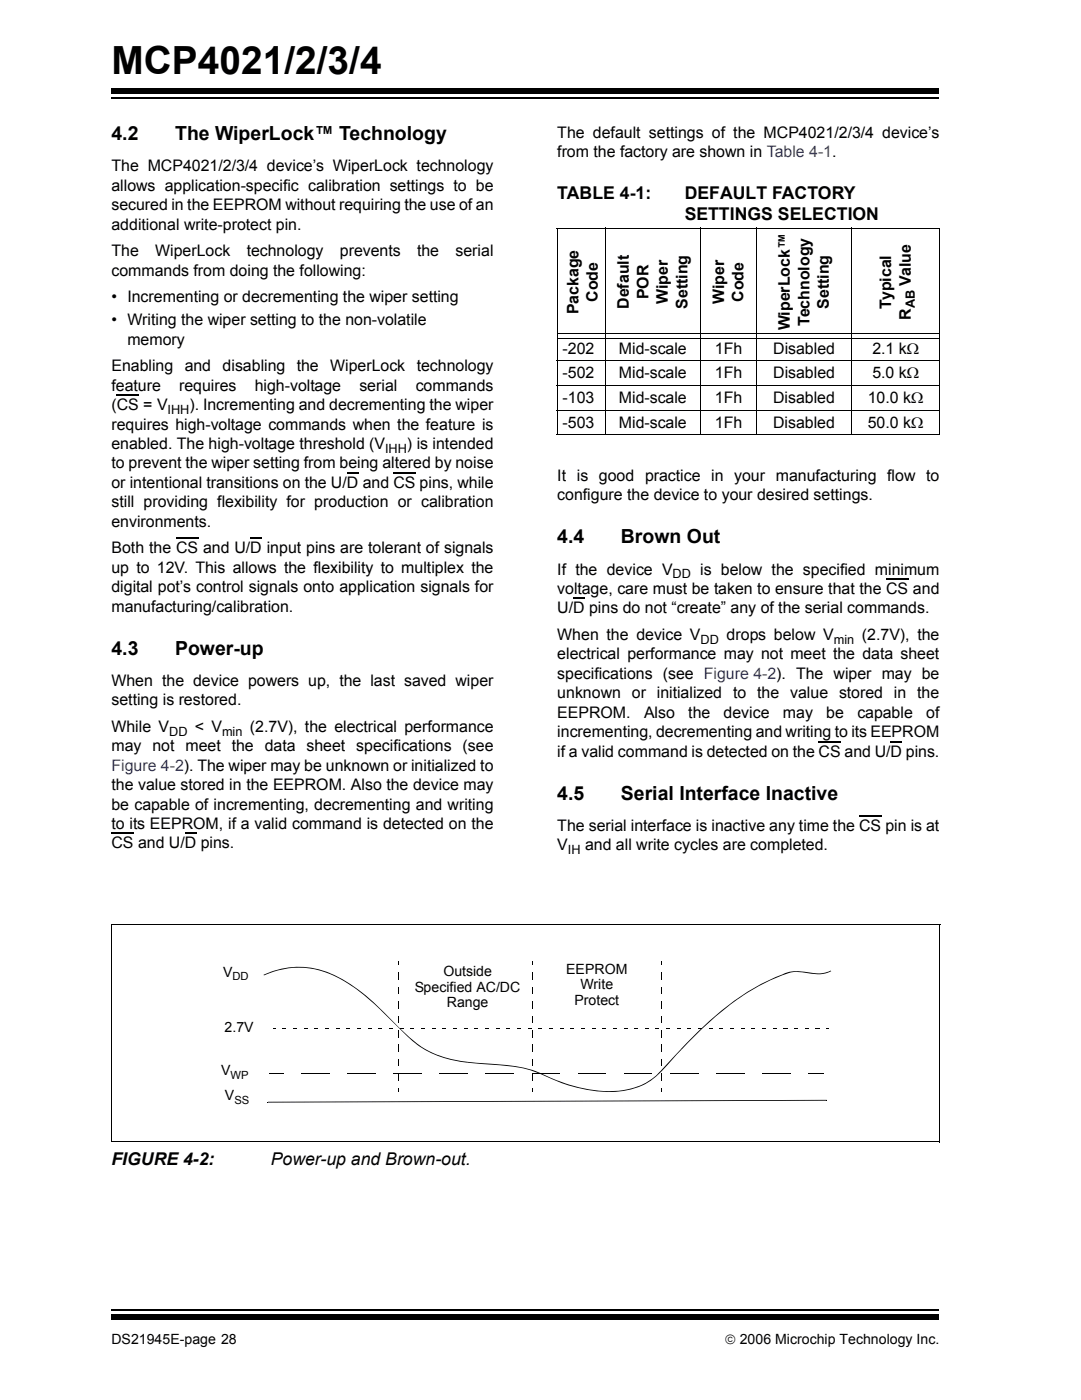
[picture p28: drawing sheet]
<svg xmlns="http://www.w3.org/2000/svg" width="216mm" height="279mm" viewBox="0 0 216 279" stroke-linecap="round" stroke-linejoin="round" font-family="sans-serif">
<defs><g id="words">
<text font-size="7.7" x="22.2" y="14.7">MCP4021/2/3/4</text>
<g font-size="3.9">
<text x="22.2" y="28">4.2</text>
<text x="34.9" y="28">The WiperLock™ Technology</text>
<text x="111.1" y="108.4">4.4</text>
<text x="123.8" y="108.4">Brown Out</text>
<text x="22.2" y="130.6">4.3</text>
<text x="34.9" y="130.6">Power-up</text>
<text x="111.1" y="159.6">4.5</text>
<text x="123.8" y="159.6">Serial Interface Inactive</text>
</g>
<g font-size="3.5">
<text x="111.1" y="39.8">TABLE 4-1:</text>
<text x="136.5" y="39.8">DEFAULT FACTORY</text>
<text x="136.5" y="44">SETTINGS SELECTION</text>
<text x="22.2" y="232.4">FIGURE 4-2:</text>
<text x="54" y="232.4">Power-up and Brown-out.</text>
</g>
<g font-size="3.2">
<text x="111.1" y="27.5">The default settings of the MCP4021/2/3/4 device’s</text>
<text x="22.2" y="34.2">The MCP4021/2/3/4 device’s WiperLock technology</text>
<text x="111.1" y="31.4">from the factory are shown in Table 4-1.</text>
<text x="22.2" y="38.1">allows application-specific calibration settings to be</text>
<text x="22.2" y="42">secured in the EEPROM without requiring the use of an</text>
<text x="22.2" y="45.8">additional write-protect pin.</text>
<text x="22.2" y="51.1">The</text>
<text x="31" y="51.1">WiperLock</text>
<text x="49.2" y="51.1">technology</text>
<text x="67.8" y="51.1">prevents</text>
<text x="83.2" y="51.1">the</text>
<text x="90.8" y="51.1">serial</text>
<text x="22.2" y="55">commands from doing the following:</text>
<text x="129.3" y="59.7" transform="rotate(-90 129.3 59.7)">POR</text>
<text x="181.6" y="57" transform="rotate(-90 181.6 57)">Value</text>
<text x="22.2" y="60.3">• Incrementing or decrementing the wiper setting</text>
<text x="22.2" y="64.9">• Writing the wiper setting to the non-volatile</text>
<text x="115.4" y="62.7" transform="rotate(-90 115.4 62.7)">Package</text>
<text x="119.2" y="60.2" transform="rotate(-90 119.2 60.2)">Code</text>
<text x="125.4" y="61.6" transform="rotate(-90 125.4 61.6)">Default</text>
<text x="133.2" y="60.7" transform="rotate(-90 133.2 60.7)">Wiper</text>
<text x="137.1" y="61.6" transform="rotate(-90 137.1 61.6)">Setting</text>
<text x="144.4" y="60.7" transform="rotate(-90 144.4 60.7)">Wiper</text>
<text x="148.3" y="60.2" transform="rotate(-90 148.3 60.2)">Code</text>
<text x="157.5" y="65.9" transform="rotate(-90 157.5 65.9)">WiperLock™</text>
<text x="161.4" y="65" transform="rotate(-90 161.4 65)">Technology</text>
<text x="165.3" y="61.6" transform="rotate(-90 165.3 61.6)">Setting</text>
<text x="177.7" y="61.6" transform="rotate(-90 177.7 61.6)">Typical</text>
<text x="181.6" y="63.8" transform="rotate(-90 181.6 63.8)">R</text>
<text x="25.4" y="68.8">memory</text>
<text x="112.2" y="70.5">-202</text>
<text x="123.4" y="70.5">Mid-scale</text>
<text x="142.5" y="70.5">1Fh</text>
<text x="154.2" y="70.5">Disabled</text>
<text x="173.9" y="70.5">2.1 kΩ</text>
<text x="22.2" y="74.1">Enabling</text>
<text x="22.2" y="78">feature</text>
<text x="35.7" y="78">requires</text>
<text x="36.8" y="74.1">and</text>
<text x="44.4" y="74.1">disabling</text>
<text x="50.8" y="78">high-voltage</text>
<text x="59.2" y="74.1">the</text>
<text x="65.9" y="74.1">WiperLock</text>
<text x="71.7" y="78">serial</text>
<text x="82.9" y="78">commands</text>
<text x="83.1" y="74.1">technology</text>
<text x="112.2" y="75.5">-502</text>
<text x="123.4" y="75.5">Mid-scale</text>
<text x="142.5" y="75.5">1Fh</text>
<text x="154.2" y="75.5">Disabled</text>
<text x="173.9" y="75.5">5.0 kΩ</text>
<text x="22.2" y="81.9">(CS = V</text>
<text x="37.8" y="81.9">). Incrementing and decrementing the wiper</text>
<text x="112.2" y="80.4">-103</text>
<text x="123.4" y="80.4">Mid-scale</text>
<text x="142.5" y="80.4">1Fh</text>
<text x="154.2" y="80.4">Disabled</text>
<text x="173" y="80.4">10.0 kΩ</text>
<text x="22.2" y="85.7">requires high-voltage commands when the feature is</text>
<text x="22.2" y="89.6">enabled. The high-voltage threshold (V</text>
<text x="81.2" y="89.6">) is intended</text>
<text x="112.2" y="85.4">-503</text>
<text x="123.4" y="85.4">Mid-scale</text>
<text x="142.5" y="85.4">1Fh</text>
<text x="154.2" y="85.4">Disabled</text>
<text x="173" y="85.4">50.0 kΩ</text>
<text x="22.2" y="93.5">to prevent the wiper setting from being altered by noise</text>
<text x="111.1" y="95.9">It is good practice in your manufacturing flow to</text>
<text x="22.2" y="97.4">or intentional transitions on the U/D and CS pins, while</text>
<text x="22.2" y="101.2">still providing flexibility for production or calibration</text>
<text x="111.1" y="99.8">configure the device to your desired settings.</text>
<text x="22.2" y="105.1">environments.</text>
<text x="22.2" y="110.4">Both the CS and U/D input pins are tolerant of signals</text>
<text x="22.2" y="114.3">up to 12V. This allows the flexibility to multiplex the</text>
<text x="22.2" y="118.2">digital pot’s control signals onto application signals for</text>
<text x="111.1" y="114.7">If the device V</text>
<text x="111.1" y="118.5">voltage, care must be taken to ensure that the CS and</text>
<text x="139.6" y="114.7">is below the specified minimum</text>
<text x="22.2" y="122.1">manufacturing/calibration.</text>
<text x="111.1" y="122.4">U/D pins do not “create” any of the serial commands.</text>
<text x="111.1" y="131.6">electrical performance may not meet the data sheet</text>
<text x="111.1" y="127.7">When the device V</text>
<text x="144.9" y="127.7">drops below V</text>
<text x="171.9" y="127.7">(2.7V), the</text>
<text x="22.2" y="136.9">When the device powers up, the last saved wiper</text>
<text x="111.1" y="135.5">specifications (see Figure 4-2). The wiper may be</text>
<text x="22.2" y="140.8">setting is restored.</text>
<text x="111.1" y="139.3">unknown or initialized to the value stored in the</text>
<text x="111.1" y="143.2">EEPROM.</text>
<text x="128.4" y="143.2">Also</text>
<text x="137.2" y="143.2">the</text>
<text x="144.3" y="143.2">device</text>
<text x="156.1" y="143.2">may</text>
<text x="164.8" y="143.2">be</text>
<text x="171" y="143.2">capable</text>
<text x="184.7" y="143.2">of</text>
<text x="22.2" y="146.1">While V</text>
<text x="22.2" y="149.9">may not meet the data sheet specifications (see</text>
<text x="38.8" y="146">&lt; V</text>
<text x="49.8" y="146">(2.7V), the electrical performance</text>
<text x="111.1" y="147.1">incrementing, decrementing and writing to its EEPROM</text>
<text x="111.1" y="151">if a valid command is detected on the CS and U/D pins.</text>
<text x="22.2" y="157.7">the value stored in the EEPROM. Also the device may</text>
<text x="22.2" y="161.6">be capable of incrementing, decrementing and writing</text>
<text x="22.2" y="165.5">to its EEPROM, if a valid command is detected on the</text>
<text x="111.1" y="165.8">The serial interface is inactive any time the CS pin is at</text>
<text x="22.2" y="169.3">CS and U/D pins.</text>
<text x="111.1" y="169.7">V</text>
<text x="116.7" y="169.7">and all write cycles are completed.</text>
</g>
<text font-size="3.2" fill="#00f" x="22.2" y="153.8">Figure 4-2). The wiper may be unknown or initialized to</text>
<g font-size="2.8">
<text x="44.5" y="194.9">V</text>
<text x="82.7" y="197.9">Specified AC/DC</text>
<text x="88.4" y="194.8">Outside</text>
<text x="112.9" y="194.3">EEPROM</text>
<text x="115.7" y="197.5">Write</text>
<text x="89.1" y="201">Range</text>
<text x="114.5" y="200.6">Protect</text>
<text x="44.8" y="206">2.7V</text>
<text x="44.1" y="214.5">V</text>
<text x="44.9" y="219.5">V</text>
<text x="22.2" y="268.1">DS21945E-page 28</text>
<text x="144.5" y="268.1">© 2006 Microchip Technology Inc.</text>
</g>
<g font-size="2.5">
<text x="182.4" y="61.5" transform="rotate(-90 182.4 61.5)">AB</text>
<text x="33.4" y="82.6">IHH</text>
<text x="76.8" y="90.4">IHH</text>
<text x="134.1" y="115.4">DD</text>
<text x="139.7" y="128.5">DD</text>
<text x="166.2" y="128.5">min</text>
<text x="33.7" y="146.9">DD</text>
<text x="44.3" y="146.9">min</text>
<text x="113.2" y="170.5">IH</text>
</g>
<g font-size="2.2">
<text x="46.4" y="195.6">DD</text>
<text x="46" y="215.2">WP</text>
<text x="46.7" y="220.2">SS</text>
</g>
</g></defs>
<path d="M22.2 19.6h165.1" fill="none" stroke="#000" stroke-width=".36"/>
<path d="M22.2 17.7h165.1v1h-165.1z" fill="#000"/>
<path d="M22.2 260.3h165.1v6h-165.1z" fill="#fff"/>
<path d="M22.2 261.4h165.1" fill="none" stroke="#000" stroke-width=".36"/>
<g fill="#000">
<path d="M52.6 194.5l.1 .1zM52.6 194.5a16.8 16.8 0 0 1 16.8 1.6 51.5 51.5 0 0 1 10 8.8l3.6 3.2 2.6 1.7 3.2 1.3 4.5 .8v.2a19.2 19.2 0 0 1-11.9-5.1l-6.7-6.5-3.7-3.1-2.5-1.6-1.8-1-1.9-.8-2-.6a15.3 15.3 0 0 0-4.3-.3l-2.3 .4-1.7 .5-1.8 .6zM79.3 191.8l.2 .1zM79.3 191.9h.2v.7h-.2zM79.3 194.1l.2 .1zM79.3 194.2h.2v1.3h-.2zM79.3 197h.2zM79.3 197h.2v1.4h-.2zM79.3 199.9h.2zM106.2 191.8l.2 .1zM106.2 191.9h.2v.7h-.2zM106.2 194.1l.2 .1z"/>
<path d="M106.2 194.2h.2v1.3h-.2zM106.2 197h.2zM106.2 197h.2v1.4h-.2zM106.2 199.9h.2zM131.8 191.8l.1 .1zM131.8 191.9h.1v.7h-.1zM131.8 194.1l.1 .1zM131.8 194.2h.1v1.3h-.1zM131.8 197h.1zM131.8 197h.1v1.4h-.1zM131.8 199.9h.1zM165.1 194l.5-.3 .1 .2-.5 .2z"/>
<path d="M165.6 193.7l.1 .1zM53.4 219.9l111.4-.4v.2l-111.4 .3zM53.6 214.1l.1 .2zM54.5 205.2h.4v.2h-.4zM56.4 205.2h.7v.2h-.7zM58.5 205.2h.7v.2h-.7zM60.1 214.1l.1 .2zM60.6 205.2h.7v.2h-.7zM62.7 205.2h.7v.2h-.7zM64.9 205.2h.7v.2h-.7zM67 205.2h.7v.2h-.7zM69.1 205.2h.7v.2h-.7z"/>
<path d="M69.3 214.1l.1 .2zM71.2 205.2h.7v.2h-.7zM73.4 205.2h.7v.2h-.7zM75.5 205.2h.7v.2h-.7zM77.6 205.2h.7v.2h-.7zM78.5 214.1v.2zM79.3 199.9h.2v1.4h-.2zM79.3 202.7l.2 .1zM79.3 202.8h.2v1.4h-.2zM79.3 205.6l.2 .1zM79.3 205.7h.2v1.4h-.2zM79.3 208.5l.2 .1z"/>
<path d="M79.3 208.6h.2v1.3h-.2zM79.3 211.4l.2 .1zM79.3 211.5h.2v1.3h-.2zM79.3 214.3l.2 .1zM79.3 214.4h.2v1.3h-.2zM79.3 217.1l.2 .1zM79.3 217.2h.2v.7h-.2zM79.7 205.2h.8v.2h-.8zM81.9 205.2h.7v.2h-.7zM84 205.2h.7v.2h-.7zM86.1 205.2h.7v.2h-.7zM87.7 214.1v.2z"/>
<path d="M88.2 205.2h.7v.2h-.7zM90.4 205.2h.7v.2h-.7zM92.5 205.2h.7v.2h-.7zM93.3 211.9l2.3 .2a40.9 40.9 0 0 1 11.3 1.7l5.7 2.4a30.4 30.4 0 0 0 7.8 1.5h2l1.9-.1 2.3-.6 1.9-.8 1.6-1 1-.8 4.7-5.1 .1 .2a58.5 58.5 0 0 1-6 6.1 16.6 16.6 0 0 1-12.3 2 33.9 33.9 0 0 1-10.1-3.4l-1.9-.6-2-.5-3.1-.4-7.2-.6zM94.6 205.2h.7v.2h-.7zM96.8 205.2h.7v.2h-.7zM96.9 214.1v.2zM98.9 205.2h.7v.2h-.7zM101 205.2h.7v.2h-.7zM103.1 205.2h.7v.2h-.7zM105.2 205.2h.7v.2h-.7zM106 214.1l.1 .2z"/>
<path d="M106.2 199.9h.2v1.4h-.2zM106.2 202.7l.2 .1zM106.2 202.8h.2v1.4h-.2zM106.2 205.6l.2 .1zM106.2 205.7h.2v1.4h-.2zM106.2 208.5l.2 .1zM106.2 208.6h.2v1.3h-.2zM106.2 211.4l.2 .1zM106.2 211.5h.2v1.3h-.2zM106.2 214.3l.2 .1zM106.2 214.4h.2v1.3h-.2zM106.2 217.1l.2 .1z"/>
<path d="M106.2 217.2h.2v.7h-.2zM107.4 205.2h.7v.2h-.7zM109.5 205.2h.7v.2h-.7zM111.6 205.2h.7v.2h-.7zM113.7 205.2h.7v.2h-.7zM115.3 214.1v.2zM115.9 205.2h.7v.2h-.7zM118 205.2h.7v.2h-.7zM120.1 205.2h.7v.2h-.7zM122.2 205.2h.8v.2h-.8zM124.4 205.2h.7v.2h-.7zM124.4 214.1l.1 .2z"/>
<path d="M126.5 205.2h.7v.2h-.7zM128.6 205.2h.7v.2h-.7zM130.7 205.2h.7v.2h-.7zM131.8 199.9h.1v1.4h-.1zM131.8 202.7l.1 .1zM131.8 202.8h.1v1.4h-.1zM131.8 205.6l.1 .1zM131.8 205.7h.1v1.4h-.1zM131.8 208.5l.1 .1zM131.8 208.6h.1v1.3h-.1zM131.8 211.4l.1 .1zM131.8 211.5h.1v1.3h-.1z"/>
<path d="M131.8 214.3l.1 .1zM131.8 214.4h.1v1.3h-.1zM131.8 217.1l.1 .1zM131.8 217.2h.1v.7h-.1zM132.9 205.2h.7v.2h-.7zM133.6 214.1l.1 .2zM135 205.2h.7v.2h-.7zM138 207.1a50.4 50.4 0 0 1 18.9-13 16.1 16.1 0 0 1 6.1 .2l1.1-.1 1-.3 .1 .2a7.1 7.1 0 0 1-4.3 .1l-2-.2-1.7 .2a38.7 38.7 0 0 0-9.2 4.6l-.8 .5a74.6 74.6 0 0 0-11.3 10.2l-.1-.2zM137.1 205.2h.7v.2h-.7zM139.3 205.2h.7v.2h-.7zM141.4 205.2h.7v.2h-.7zM142.8 214.1l.1 .2z"/>
<path d="M143.5 205.2h.7v.2h-.7zM145.6 205.2h.7v.2h-.7zM147.7 205.2h.7v.2h-.7zM149.9 205.2h.7v.2h-.7zM152 205.2h.7v.2h-.7zM152 214.1l.1 .2zM154.1 205.2h.7v.2h-.7zM156.3 205.2v.2zM156.3 205.2h.7v.2h-.7zM158.4 205.2l.1 .2zM158.5 205.2h.6v.2h-.6zM160.5 205.2l.1 .2z"/>
<path d="M160.6 205.2h.6v.2h-.6zM161.2 214.1l.1 .2zM162.6 205.2l.1 .2zM162.7 205.2h.6v.2h-.6zM164.8 205.2v.2zM164.8 219.5l.1 .2zM164.8 205.2h.4v.2h-.4zM53.4 219.9v.1zM22.2 262.4h165.1v1h-165.1z"/>
</g>
<path d="M23.3 78.9h4.4M69.2 94.4h2.3M78.4 94.4h4.4M35.1 107.4h4.4M49.9 107.4h2.3M114.3 119.4h2.3M176.7 115.5h4.4M163.2 148h4.5M177.6 148h2.3M22.2 166.3h4.4M36.9 166.3h2.2M171.3 162.8h4.4" fill="none" stroke="#000" stroke-width=".23"/>
<g fill="none" stroke="#000" stroke-width=".2">
<path d="M111 45.5h76.4M111.1 45.6v41.1M120.6 45.4v41.5M139.7 45.4v41.5M150.8 45.4v41.5M169.9 45.4v41.5M187.3 45.6v41.1M111 72h76.4M111 76.9h76.4M111.2 66.6h76M111.2 67.5h76M111 81.9h76.4"/>
<path d="M111 86.8h76.4M22.3 184.6h165.2M22.3 184.5v43.4M187.4 184.6v43.4M53.7 214.2h2.8M60.2 214.2h5.5M69.4 214.2h5.5M78.5 214.2h5.6M87.7 214.2h5.6M96.9 214.2h5.6M106.1 214.2h5.6M115.3 214.2h5.6"/>
<path d="M124.5 214.2h5.6M133.7 214.2h5.6M142.9 214.2h5.6M152.1 214.2h5.6M161.3 214.2h2.8M22.2 227.9h165.2"/>
</g>
<use href="#words"/>
</svg>
